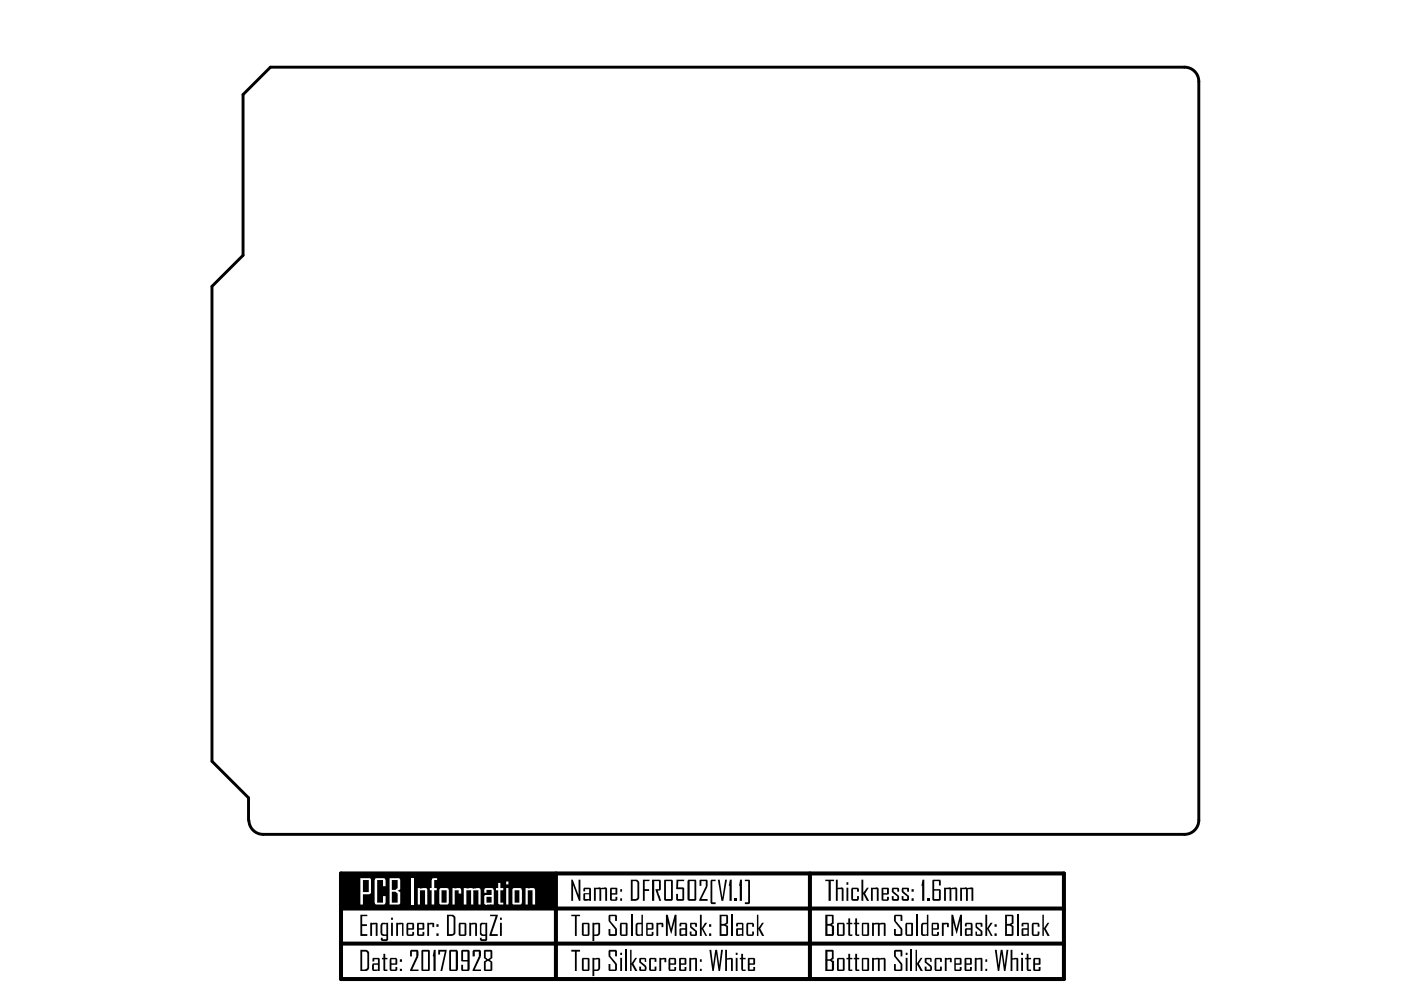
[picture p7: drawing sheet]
<svg xmlns="http://www.w3.org/2000/svg" width="297mm" height="210mm" viewBox="0 0 297 210" stroke-linecap="round" stroke-linejoin="round" font-family="sans-serif">
<path d="M52.7 173.9v-4.7l-7.8-7.8v-100.7l6.6-6.6v-34l5.8-5.9h193.8a3 3 0 0 1 3.1 3.1v156.6a3 3 0 0 1-3.1 3h-195.3a3 3 0 0 1-3-3" fill="none" stroke="#000" stroke-width=".62"/>
<path d="M72.3 185.2h153.3v22.4h-153.3zM72.3 192.6h153.3M117.9 185.2v22.4M171.7 185.2v22.4M72.3 200.1h153.3" fill="none" stroke="#000" stroke-width=".85"/>
<g fill="#000">
<path d="M175 186.5h1.8v.3h-.7v4.2h-.4v-4.2h-.7zM177.2 186.5h.4v1.8a.93 .93 0 0 1 1.2 .1v2.6h-.3v-2.5h-.9v2.5h-.4zM179.9 194.7h.3v.9h.5v.4h-.5v2.1h.5v.3h-.6l-.2-.1v-2.3h-.4v-.4h.4zM180.6 188.3h1.4l.1 .8h-.4v-.6h-.8v2.1h.8v-.6h.4v.7l-.2 .3h-1.1l-.3-.3zM181.3 194.7h.4v.9h.5v.4h-.5v2.1h.5v.3h-.6l-.3-.1v-2.3h-.3v-.4h.3zM182.6 186.5h.4v2.8l.8-1.1h.4l-.8 1.3 .9 1.5h-.5l-.8-1.5v1.5h-.4zM184.7 188.2l.3 .1a.93 .93 0 0 1 1.3 .1v2.6h-.4v-2.5h-.9v2.5h-.3zM184.9 195.6l1.8 .1a.9 .9 0 0 1 1.1 .2v2.5h-.4v-2.4h-.9v2.4h-.4v-2.4h-.8v2.4h-.4zM189.2 188.3l1.2-.1 .2 .2v.7h-.4v-.6h-.7v.5l1.1 1.1v.6l-.2 .3h-1l-.3-.2v-.8h.4v.6h.7v-.5l-1.1-1zM189.6 194l1.6-.1 .1 .2v1.2h-.4v-1h-1v1l1.4 1.7v1.2l-.2 .2h-1.3l-.3-.2v-1.2h.4v1.1h1v-1.1l-1.4-1.7zM191.2 188.3l1.4-.1 .1 .2v.7h-.4v-.6h-.7v.5l1.1 1v.8l-.2 .2h-1l-.3-.2v-.8h.4v.6h.7v-.5l-1.1-1zM195.6 186.5h.4v4.5h-.5v-3.2h-.1z"/>
<path d="M196.6 190.5h.5v.5h-.5zM199.7 195.6h1a.31 .31 0 0 1 .3 .1 .31 .31 0 0 1 .2 .3v.6h-.4v-.6h-.7v2.4h-.4zM200.2 188.2l1.3-.1 .3 .2a.81 .81 0 0 1 1.1 .1v2.6h-.3v-2.5h-.9v2.5h-.4v-2.5h-.8v2.5h-.3zM201.7 193.9h.4l.7 3.1 .8-3.1h.4v4.5h-.4v-3.1l-.7 2.7-.9-2.7 .1 3.1h-.4zM203.6 188.2l1.4-.1 .2 .2a.81 .81 0 0 1 1.2 .1v2.6h-.4v-2.5h-.8v2.5h-.4v-2.5h-.8v2.5h-.4zM206.9 195.6h1.2l.2 .2v.7h-.4v-.5h-.8v.4l1.2 1v.9l-.2 .1h-1.1l-.2-.1v-.8h.3v.6h.8v-.6l-1.1-.9zM208.9 193.9h.4v2.9l.7-1.2h.5l-.9 1.3 .9 1.5h-.4l-.8-1.4v1.4h-.4zM218.9 195.6h1.3l.2 .4v.5h-.4v-.5h-.9v2.1h.9v-.6h.4v.6l-.2 .3h-1.2l-.2-.3v-2.1zM221 193.9h.3v2.9l.8-1.2h.4l-.8 1.3 .9 1.5h-.5l-.8-1.4v1.4h-.3zM81.3 202.2h.4v.9h.4v.3h-.4v2.2h.4v.3h-.7l-.1-.2v-2.3h-.3v-.3h.3zM87 201.5h1.6v1.5l-1.2 2.6h1.3v.3h-1.8l1.4-3.1v-1h-1v1h-.4zM92 201.4h.4v4.5h-.5v-3.1h-.2z"/>
<path d="M92.9 201.4h1.8l-.9 4.5h-.4l.9-4.1h-1v.6h-.4zM100.2 201.6l.2-.2 1.5 .1v1.5l-1.2 2.6h1.3v.3h-1.8l1.3-3.1v-1h-.8v1h-.5zM179.9 202.2h.3v.9h.5v.3h-.5v2.2h.5v.3h-.7l-.1-.2v-2.3h-.4v-.3h.4zM181.3 202.2h.4v.9h.5v.3h-.5v2.2h.5v.3h-.7l-.2-.2v-2.3h-.3v-.3h.3zM184.9 203.1h2.4a.31 .31 0 0 1 .3 0 .31 .31 0 0 1 .2 .3v2.5h-.4v-2.5l-.9 .1v2.4h-.4v-2.5l-.8 .1v2.4h-.4zM189.6 201.5l1.5-.1 .2 .2v1.2h-.4v-1h-1v.9l1.4 1.7v1.2l-.2 .3h-1.4l-.2-.2v-1.3h.4v1.2h1v-1.1l-1.4-1.7zM194.1 201.4h.3v2.8l.8-1.1h.4l-.8 1.2 .9 1.6h-.5l-.8-1.4v1.4h-.3zM196.1 203.2l.1-.1h1.1l.2 .1v.7h-.3v-.5h-.8v.5l1.1 .9v1l-1.3 .1-.1-.2v-.8h.3v.7h.8v-.6l-1.1-.9zM198.2 203.2l1.3-.1 .2 .1v.7h-.4v-.5h-.8v2.2h.8v-.7h.4v.8l-.2 .2h-1.2l-.2-.3zM200.3 203.1h1a.31 .31 0 0 1 .4 0 .31 .31 0 0 1 .1 .3v.6h-.4v-.6l-.7 .1v2.4h-.4zM206.7 203.1h1.4l.2 .1v2.7h-.4v-2.5l-.8 .1v2.4h-.4zM210.9 201.4h.4l.4 3.5 .5-3.5h.4l.4 3.5 .4-3.5h.4l-.6 4.5h-.3l-.6-3.7-.4 3.7h-.3z"/>
<path d="M214.3 201.4h.4v1.8l1-.1 .2 .1v2.7h-.4v-2.5l-.8 .1v2.4h-.4zM217.7 202.2h.4v.9h.5v.3h-.5v2.2h.5v.3h-.7l-.2-.3v-2.2h-.3v-.3h.3z"/>
<path d="M175 193.9h1.6l.2 .2v1.8l-.5 .2 .5 .2v1.8l-.2 .3h-1.6zM175.4 194.3v1.6h.6l.4-.3v-1.3zM175.4 196.3v1.8h1v-1.6l-.4-.2z"/>
<path d="M177.5 195.7l1.4-.1 .2 .3-.1 2.5h-1.3l-.2-.1zM177.8 196v2.1h.9v-2.1z"/>
<path d="M179.5 187.1h.4v.5h-.4zM179.5 188.2h.4v2.8h-.4z"/>
<path d="M182.8 195.6h1.3l.2 .2v2.5l-.2 .1h-1.1l-.3-.1zM183 196v2.1h.9v-2.1z"/>
<path d="M186.9 188.4l.2-.2h1.2l.2 .2v1.1l-.2 .2h-1v1h.8v-.6h.4v.7l-.3 .2h-1.1l-.2-.2zM187.3 188.5v.9h.8v-.9z"/>
<path d="M192.1 195.6h1.3l.2 .2v2.5l-.2 .1h-1.2l-.3-.3v-2.1zM192.3 196v2.1h.9v-2.1z"/>
<path d="M193.3 188.5h.4v.6h-.4zM193.3 190.5h.4v.5h-.4z"/>
<path d="M196.5 193.9h.3v4.5h-.3a.84 .84 0 0 1-1.2-.4v-2l.3-.4h.9zM195.7 196.1v1.9l.1 .1h.6h.1v-2.1h-.7z"/>
<path d="M197.6 195.6h1.3l.2 .3v1.1l-.2 .1h-1.1v1h.9v-.5h.4v.6l-.3 .2h-1l-.3-.1zM197.8 196v.8h.9v-.8z"/>
<path d="M197.7 186.7l.1-.2h1.5l.2 .2v1h-.4v-.9h-1v1.7h1.2l.2 .2v2.1l-.3 .2h-1.3l-.2-.2zM198.1 188.8v1.8h1v-1.8z"/>
<path d="M204.7 195.7l1.3-.1 .2 .3v2.5h-1.5l-.1-.1 .1-1.4 1.1-.1v-.8h-.8v.4h-.4zM205 197.1v1h.8v-1z"/>
<path d="M210.9 196h.4v.5h-.4zM210.9 197.9h.4v.5h-.4z"/>
<path d="M213.1 193.9h1.6l.2 .3v1.6l-.5 .3 .5 .2v1.9l-.2 .2h-1.6zM213.5 194.3v1.6h.5l.5-.3v-1.3zM213.5 196.3v1.8h1v-1.6l-.5-.2z"/>
<path d="M216.7 195.7l1.3-.1 .1 .2v2.6h-1a.31 .31 0 0 1-.4 0 .31 .31 0 0 1-.1-.3v-1.1l.1-.2h1.1v-.8h-.8v.4h-.4zM217 197.1v1h.8v-1z"/>
<path d="M76.4 201.4h1.2l.7 .5v3.4l-.6 .6h-1.3zM76.8 201.8v3.8h.6l.5-.4v-3.1l-.3-.3z"/>
<path d="M79 203.2l.1-.1h1.2l.2 .1v2.7l-1.5-.1v-1.5l1.1-.1v-.8h-.7v.5h-.4zM79.3 204.6v1h.8v-1z"/>
<path d="M82.7 203.2l1.3-.1 .2 .1v1.2l-.1 .2h-1.1v1h.8v-.6h.4v.8l-1.4 .1-.1-.2zM83 203.4v.8h.8v-.8z"/>
<path d="M84.8 203.4h.4v.5h-.4zM84.8 205.4h.4v.5h-.4z"/>
<path d="M89.3 201.5l.2-.1h1.5l.1 .1v4.2l-.1 .2h-1.5l-.2-.2zM89.7 201.8v3.8h1v-3.8z"/>
<path d="M95.2 201.5l.2-.1h1.5l.2 .3v3.9l-.2 .3h-1.5l-.2-.2zM95.6 201.8v3.8h1v-3.8z"/>
<path d="M97.8 201.5l.1-.1 1.6 .1 .1 4.1-.3 .3h-1.4l-.1-.2v-1.1h.4v1h.9v-1.7l-1.3-.1zM98.2 201.8v1.7h.9v-1.7z"/>
<path d="M102.6 201.5l.2-.1h1.3l.3 .2v1.6l-.6 .3 .6 .4v1.8l-.2 .2h-1.4l-.2-.2v-1.8l.5-.4-.5-.3zM103 201.8v1.2l.5 .4 .5-.4v-1.2zM103 204v1.6h1v-1.6l-.5-.3z"/>
<path d="M175 201.4h1.6l.2 .1v1.8l-.5 .2 .5 .3v1.8l-.2 .3h-1.6zM175.4 201.8v1.6h.6l.4-.3v-1.3zM175.4 203.7v1.9h1v-1.6l-.4-.3z"/>
<path d="M177.5 203.2l1.3-.1 .3 .2-.1 2.5-1.4 .1-.1-.2zM177.8 203.4v2.2h.9v-2.2z"/>
<path d="M182.7 203.2l.2-.1h1.1l.3 .1v2.5l-.2 .2h-1.2l-.2-.2zM183 203.4v2.2h.9v-2.2z"/>
<path d="M192 202h.4v.5h-.4zM192 203.1h.4v2.8h-.4z"/>
<path d="M202.3 203.2l.2-.1h1.1l.3 .2v1.1l-.2 .2h-1.1v1h.9v-.6h.4l-.1 .8-1.3 .1-.2-.2zM202.6 203.4v.8h.9v-.8z"/>
<path d="M204.5 203.2l.2-.1h1.1l.2 .1v1.2l-.1 .2h-1v1h.8v-.6h.3v.7l-.1 .2h-1.2l-.2-.2zM204.9 203.4v.8h.8v-.8z"/>
<path d="M208.9 203.4h.4v.5h-.4zM208.9 205.4h.4v.5h-.4z"/>
<path d="M216.5 202h.4v.5h-.4zM216.5 203.1h.4v2.8h-.4z"/>
<path d="M219.1 203.2l1.3-.1 .2 .1v1.2l-.1 .2h-1v1h.7v-.6h.4v.7l-.1 .2h-1.3l-.1-.2zM219.5 203.4v.8h.7v-.8z"/>
</g>
<path d="M194.5 193.9v4.5M215.8 193.9v4.5M193.2 201.4v4.5" fill="none" stroke="#000" stroke-width=".39"/>
<path d="M72.3 185.3h45.3v7.3h-45.3z" fill-rule="evenodd" fill="#000"/>
<g fill="#fff">
<path d="M79.5 186.4l.2-.2h1.8l.2 .2 .1 1.5h-.6v-1.3h-1.2v4.8h1.2v-1.4h.6v1.4l-.3 .4h-1.8l-.2-.2z"/>
<path d="M87.2 186.2h.5v5.6h-.5z"/>
<path d="M88.6 188.3h.4v.1l1.2-.1a.31 .31 0 0 1 .4 .4v3.1h-.5v-3h-1.1v3h-.4z"/>
<path d="M91.6 186.4l.1-.2h1v.4h-.6v1.7h.5v.5h-.5v3h-.6v-3h-.4v-.5h.4z"/>
<path d="M95.9 188.3l.6 .1a1.27 1.27 0 0 1 1.2 .1l.1 1h-.5v-.7h-.9v3h-.5z"/>
<path d="M98.3 188.3h.6v.1l.5-.1h.7l.2 .1h.6a.67 .67 0 0 1 1 .3v3.1h-.5v-3h-1v3h-.5v-3h-1v3h-.6z"/>
<path d="M105.6 187.2h.5v1.1h.6v.5h-.6v2.6h.6v.4h-.8l-.3-.2v-2.8h-.4v-.5h.4z"/>
<path d="M111.4 188.3h.5v.1l.5-.1a.76 .76 0 0 1 1 .4v3.1h-.5v-3h-1v3h-.5z"/>
<path d="M76.4 186.2h1.9a.31 .31 0 0 1 .4 .4v2.8l-.4 .2h-1.4v2.2h-.5zM76.9 186.6v2.5h1.3v-2.5z"/>
<path d="M82.6 186.2h2l.3 .3v2l-.7 .3 .7 .3v2.4l-.3 .3h-2zM83.1 186.6v2.1h.7l.5-.4v-1.7zM83.1 189.1v2.3h1.2v-1.9l-.5-.4z"/>
<path d="M93.2 188.4l.2-.1h1.4l.3 .1 .1 3.1-.3 .3h-1.5l-.3-.2zM93.6 188.8v2.6h1.1v-2.6z"/>
<path d="M102.8 188.4l.1-.1h1.5l.2 .1 .1 3.4-.7-.1-1 .2-.3-.3v-1.6l.1-.2h1.4v-1.1h-1.1v.6h-.4zM103.1 190.1v1.3h1.1v-1.3z"/>
<path d="M107.3 186.9h.5v.6h-.5zM107.3 188.3h.5v3.5h-.5z"/>
<path d="M108.6 188.5l.3-.2h1.3a.41 .41 0 0 1 .5 .5l-.1 2.8-.2 .2h-1.4a.31 .31 0 0 1-.4-.4zM109.1 188.8v2.6h1v-2.6z"/>
</g>
<g fill="#000">
<path d="M76.4 193.9h1.5v.4h-1.1v1.7h1v.3h-1v1.8h1.1v.3h-1.5zM78.5 195.6l1.5 .1v2.7h-.3v-2.4h-.8v2.4h-.4zM84 195.6l1.6 .1v2.7h-.4v-2.4h-.8v2.4h-.4zM90.6 195.6h1a.31 .31 0 0 1 .3 .1 .31 .31 0 0 1 .2 .3v.6h-.4v-.6h-.7v2.4h-.4zM99.5 195.6l1.5 .1 .1 2.7h-.4v-2.4h-.8v2.4h-.4zM103.9 193.9h1.6l-1.3 4.2h1.3v.3h-1.7l1.3-4.1h-1.2zM121.1 193.9h1.9v.4h-.7v4.1h-.4v-4.1h-.8zM121.1 186.5h.3l1.3 3.3v-3.3h.4v4.5h-.4l-1.2-3.3v3.3h-.4zM125.9 188.2l1.3-.1 .4 .2a.81 .81 0 0 1 1.1 .1v2.6h-.4v-2.5h-.8v2.5h-.4v-2.5h-.8v2.5h-.4zM129.1 194l1.6-.1 .1 .2v1.2h-.4v-1h-1v1l1.4 1.7v1.2l-.2 .2h-1.3l-.3-.2v-1.2h.4v1.1h1v-1.1l-1.4-1.7zM136.3 186.5h1.4v.3h-1v1.7h.9v.4h-.9v2.1h-.4zM138.2 186.5h1.7l.2 .2v1.9l-.2 .2h-.5l.8 2.2h-.4l-.9-2.4 .8-.1v-1.7h-1v4.2h-.5z"/>
<path d="M139.2 195.6h1.3l.1 .2v.8h-.3v-.6h-.7v2.4h-.4zM141.2 193.9h.4l.7 3.1 .7-3.1h.4v4.5h-.4v-3.1l-.6 2.7-.9-2.7 .1 3.1h-.4zM143.4 186.5h1.7v.3h-1.3l-.1 1.3h1.1l.3 .2v2.5l-.3 .2h-1.2l-.2-.2v-1.3h.3v1.1h1v-2.1h-1.3zM146.4 195.6h1.2l.2 .2v.7h-.4v-.5h-.8v.4l1.2 1v.9l-.2 .1h-1.1l-.3-.3v-.6h.4v.6h.8v-.6l-1.1-.9zM148.4 193.9h.4v2.9l.7-1.2h.4l-.8 1.3 .8 1.5h-.3l-.8-1.4v1.4h-.4zM148.3 186.6l1.6-.1 .1 .2v1.2l-1.3 2.7h1.3v.4h-1.8l1.4-3.1v-1.1h-.9v1h-.4zM150.7 186.6l1-.1v.3h-.7v4.5h.7v.4h-.8l-.3-.2zM152.2 186.5h.4l.5 3.9 .6-3.9h.4l-.7 4.5h-.4zM154.7 186.5h.4v4.5h-.4v-3.2h-.2zM155.8 190.5h.4v.5h-.4zM156.9 186.5h.4v4.5h-.5v-3.2h-.1zM157.9 186.5h1l.1 .2v4.8l-.2 .2h-.9v-.4h.7v-4.5h-.7z"/>
<path d="M158.3 195.7l1.3-.1 .3 .4v.5h-.4v-.5h-.9v2.1h.9v-.6h.4v.6l-.3 .3h-1.1l-.3-.3zM160.5 193.9h.3v2.9l.8-1.2h.4l-.8 1.3 .8 1.5h-.4l-.8-1.4v1.4h-.3zM121.1 201.4h1.9v.4h-.7v4.1h-.4v-4.1h-.8zM129.1 201.5l1.5-.1 .2 .2v1.2h-.4v-1h-1v.9l1.4 1.7v1.2l-.2 .3h-1.4l-.2-.2v-1.3h.4v1.2h1v-1.1l-1.4-1.7zM133.6 201.4h.3v2.8l.8-1.1h.4l-.8 1.2 .8 1.6h-.4l-.8-1.4v1.4h-.3zM135.5 203.2l.2-.1h1.1l.2 .1v.7h-.3v-.5h-.8v.5l1.1 .9 .1 .8-.3 .3h-1.1l-.2-.2v-.8h.4v.7h.8v-.6l-1.2-.9zM137.7 203.2l1.2-.1 .3 .1v.7h-.4v-.5h-.8v2.2h.8v-.7h.4v.8l-.2 .2h-1.2l-.2-.3zM139.8 203.1h1a.31 .31 0 0 1 .3 0 .31 .31 0 0 1 .2 .3v.6h-.4v-.6l-.7 .1v2.4h-.4zM146.1 203.1h1.5l.2 .1v2.7h-.4v-2.5l-.9 .1v2.4h-.4zM150.4 201.4h.4l.4 3.5 .5-3.5h.3l.5 3.5 .4-3.5h.4l-.6 4.5h-.4l-.5-3.7-.5 3.7h-.3zM153.7 201.4h.4v1.8l1.1-.1 .2 .1v2.7h-.4v-2.5l-.9 .1v2.4h-.4zM157.2 202.2h.3v.9h.6v.3h-.6v2.2h.6v.3h-.7l-.2-.3v-2.2h-.4v-.3h.4z"/>
<path d="M80.7 195.9a1.08 1.08 0 0 1 1.2-.2l.4-.1v3.7l-.3 .2h-.9l-.4-.2v-.5h.4v.3h.8v-.7h-.8l-.4-.3zM81.1 196v1.9l.3 .2h.5v-2.1z"/>
<path d="M82.9 194.6h.4v.4h-.4zM82.9 195.6h.4v2.8h-.4z"/>
<path d="M86.3 195.6h1.3l.2 .3v1.1l-.2 .1h-1v1h.8v-.5h.4v.6l-.2 .2h-1.2l-.2-.3v-2.1zM86.6 196v.8h.8v-.8z"/>
<path d="M88.4 195.8l.2-.2h1.2l.2 .2v1.2l-.2 .1h-1v1h.8v-.5h.4v.7l-.2 .1h-1.2l-.2-.1zM88.8 196v.8h.8v-.8z"/>
<path d="M92.5 196h.5v.5h-.5zM92.5 197.9h.5v.5h-.5z"/>
<path d="M94.8 193.9h1.3l.5 .5v3.5l-.4 .4-.3 .1h-1.1zM95.2 194.3v3.8h.7l.3-.3v-3.2l-.4-.3z"/>
<path d="M97.3 195.7l1.4-.1 .2 .3-.1 2.5h-1.3l-.2-.1zM97.6 196v2.1h.9v-2.1z"/>
<path d="M101.7 195.9a.98 .98 0 0 1 1.2-.2l.4-.1v3.7l-.2 .2h-1l-.4-.2v-.5h.4v.3h.8v-.7h-.8l-.4-.3zM102.1 196.1v1.7l.3 .3h.5v-2.1h-.6z"/>
<path d="M106 194.6h.4v.4h-.4zM106 195.6h.4v2.8h-.4z"/>
<path d="M123.4 195.7l1.4-.1 .2 .2v2.4l-.2 .2h-1.2l-.2-.2zM123.8 196v2.1h.8v-2.1z"/>
<path d="M123.8 188.3l1.3-.1 .2 .2v2.6l-.5-.1a1.08 1.08 0 0 1-1.1-.1v-1.3l.1-.1h1.1v-.9h-.8v.5h-.4zM124.1 189.6v1h.8v-1z"/>
<path d="M125.6 195.6l.6 .1a.9 .9 0 0 1 1 .2v2.2l-.4 .3h-.8v1.1h-.4zM126 196v2.1h.5l.4-.2v-1.9z"/>
<path d="M129.4 188.3h1.5l-.1 1.4h-1.1v1h.8v-.6h.4v.7l-.2 .2h-1.1l-.3-.2zM129.7 188.5v.9h.8v-.9z"/>
<path d="M131.5 188.5h.4v.6h-.4zM131.5 190.5h.4v.5h-.4z"/>
<path d="M131.5 195.7l1.4-.1 .2 .2v2.5l-.2 .1h-1.2l-.2-.1zM131.8 196v2.1h.9v-2.1z"/>
<path d="M133.7 186.5h1.4l.4 .6v3.4l-.3 .3-.4 .2h-1.1zM134.1 186.8v3.8h.7l.3-.2v-3.3l-.3-.3z"/>
<path d="M136 193.9h.3v4.5h-.3a.84 .84 0 0 1-1.2-.4v-2l.3-.4h.9zM135.1 196.1v1.9l.2 .1h.5h.2v-2.1h-.7z"/>
<path d="M137.1 195.6h1.3l.2 .3v1.1l-.2 .1h-1.1v1h.9v-.5h.4v.6l-.3 .2h-1.1l-.2-.1zM137.3 196v.8h.9v-.8z"/>
<path d="M140.8 186.7l.2-.2h1.5l.2 .2v4.1l-.3 .2h-1.4l-.2-.2zM141.2 186.8v3.8h1.1v-3.8z"/>
<path d="M144.1 195.7l1.4-.1 .2 .3v2.5h-1.5l-.1-.1v-1.3l.1-.2h1.1v-.8h-.9v.4h-.3zM144.4 197.1v1h.9v-1z"/>
<path d="M145.8 186.6l1.7-.1 .1 .2v4.1l-.2 .2h-1.3l-.3-.3zM146.2 186.8v3.8h1v-3.8z"/>
<path d="M150.3 196h.5v.5h-.5zM150.3 197.9h.5v.5h-.5z"/>
<path d="M152.6 193.9h1.6l.2 .3v1.6l-.6 .3 .6 .2v1.9l-.3 .2h-1.5zM153 194.3v1.6h.5l.5-.3v-1.3zM153 196.3v1.8h1v-1.6l-.5-.2z"/>
<path d="M156.1 195.7l1.4-.1 .1 .2v2.6h-1.1a.31 .31 0 0 1-.3 0 .31 .31 0 0 1-.1-.3v-1.1l.1-.2h1.1v-.8h-.8v.4h-.4zM156.5 197.1v1h.8v-1z"/>
<path d="M123.4 203.2l1.4-.1 .2 .1v2.4l-.2 .3h-1.3l-.1-.3zM123.8 203.4v2.2h.8v-2.2z"/>
<path d="M125.6 203.1h1.2a.31 .31 0 0 1 .3 0 .31 .31 0 0 1 .1 .3v2.2l-.4 .3h-.8v1.1h-.4zM126 203.5v2.1h.6l.3-.3v-1.9z"/>
<path d="M131.5 202h.4v.5h-.4zM131.5 203.1h.4v2.8h-.4z"/>
<path d="M141.8 203.2l.2-.1h1.1l.3 .2v1.1l-.2 .2h-1.1v1h.9v-.6h.4l-.1 .8-1.3 .1-.2-.2zM142.1 203.4v.8h.9v-.8z"/>
<path d="M144 203.2l.1-.1h1.2l.2 .1v1.2l-.1 .2h-1v1h.7v-.6h.4v.7l-.1 .2h-1.3l-.1-.2zM144.4 203.4v.8h.7v-.8z"/>
<path d="M148.4 203.4h.4v.5h-.4zM148.4 205.4h.4v.5h-.4z"/>
<path d="M156 202h.4v.5h-.4zM156 203.1h.4v2.8h-.4z"/>
<path d="M158.5 203.2l.2-.1h1.2l.2 .1v1.2l-.2 .2h-1v1h.8v-.6h.4v.7l-.2 .2h-1.2l-.2-.2zM158.9 203.4v.8h.8v-.8z"/>
</g>
<path d="M133.9 193.9v4.5M155.3 193.9v4.5M132.7 201.4v4.5" fill="none" stroke="#000" stroke-width=".39"/>
</svg>
